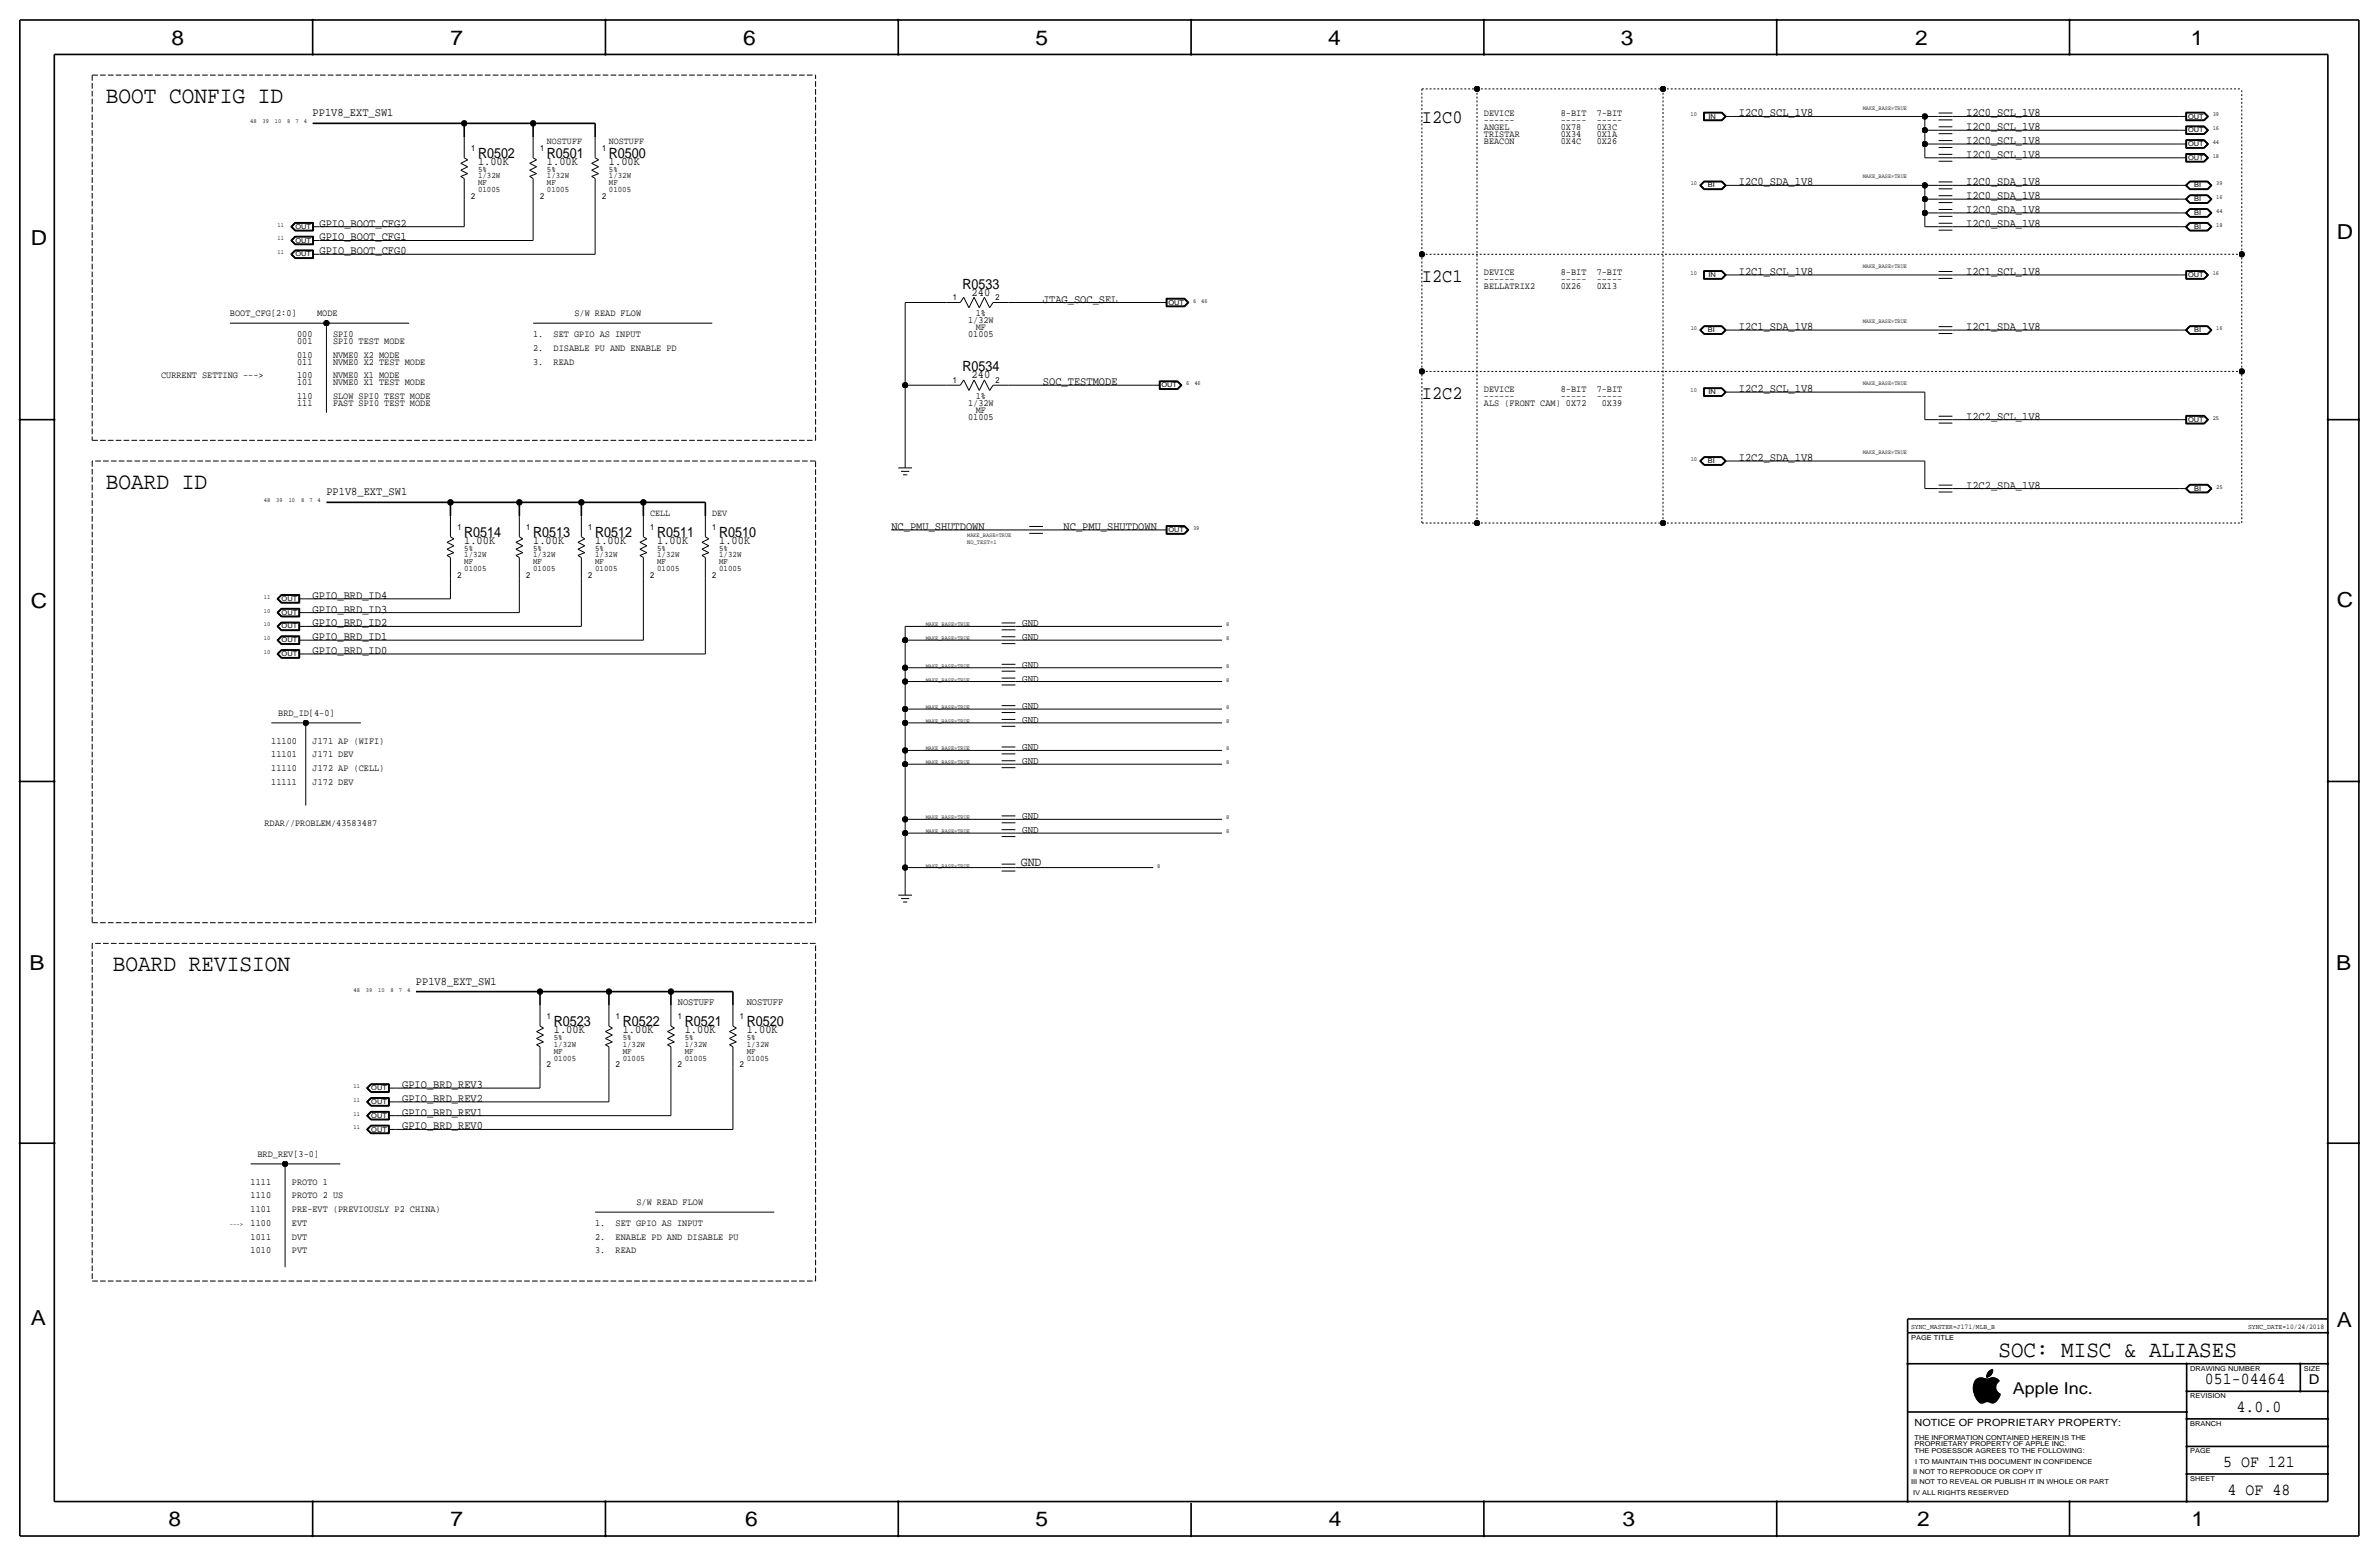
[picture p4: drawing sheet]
<svg xmlns="http://www.w3.org/2000/svg" width="877mm" height="574mm" viewBox="0 0 877 574" stroke-linecap="round" stroke-linejoin="round" font-family="sans-serif">
<defs><g id="words">
<g font-size="8.7">
<text x="39.1" y="37.8">BOOT CONFIG ID</text>
<text x="39.1" y="180.1">BOARD ID</text>
<text x="41.6" y="357.9">BOARD REVISION</text>
</g>
<text font-size="8.6" x="736.8" y="500.1">SOC: MISC &amp; ALIASES</text>
<g font-size="7.6">
<text x="63.2" y="16.5">8</text>
<text x="166.1" y="16.5">7</text>
<text x="274" y="16.5">6</text>
<text x="381.7" y="16.5">5</text>
<text x="489.7" y="16.5">4</text>
<text x="597.6" y="16.5">3</text>
<text x="706.1" y="16.5">2</text>
<text x="807.7" y="16.5">1</text>
<text x="861.5" y="88.1">D</text>
<text x="11.4" y="90.4">D</text>
<text x="11.4" y="224.3">C</text>
<text x="861.5" y="223.8">C</text>
<text x="10.9" y="357.6">B</text>
<text x="861.3" y="357.4">B</text>
<text x="11.4" y="488.4">A</text>
<text x="861.5" y="489.2">A</text>
<text x="62.2" y="562.6">8</text>
<text x="166.1" y="562.6">7</text>
<text x="274.8" y="562.6">6</text>
<text x="381.7" y="562.6">5</text>
<text x="489.9" y="562.6">4</text>
<text x="598.1" y="562.6">3</text>
<text x="706.8" y="562.6">2</text>
<text x="807.9" y="562.6">1</text>
</g>
<g font-size="7">
<text x="524.2" y="45.5">I2C0</text>
<text x="524.2" y="103.9">I2C1</text>
<text x="524.2" y="147.1">I2C2</text>
</g>
<g font-size="6.2">
<text x="812.9" y="510.3">051-04464</text>
<text x="824.6" y="520.4">4.0.0</text>
<text x="819.6" y="540.8">5 OF 121</text>
<text x="821.3" y="550.9">4 OF 48</text>
</g>
<text font-size="6" x="742.1" y="513.9">Apple Inc.</text>
<g font-size="5.2">
<text x="176.2" y="58.2">R0502</text>
<text x="201.6" y="58.2">R0501</text>
<text x="224.5" y="58.2">R0500</text>
<text x="354.8" y="106.4">R0533</text>
<text x="354.8" y="136.9">R0534</text>
<text x="171.1" y="197.9">R0514</text>
<text x="196.5" y="197.9">R0513</text>
<text x="219.4" y="197.9">R0512</text>
<text x="242.3" y="197.9">R0511</text>
<text x="265.1" y="197.9">R0510</text>
<text x="204.2" y="378.2">R0523</text>
<text x="229.6" y="378.2">R0522</text>
<text x="252.4" y="378.2">R0521</text>
<text x="275.3" y="378.2">R0520</text>
</g>
<text font-size="5" x="851.2" y="510.3">D</text>
<text font-size="4.7" x="376.4" y="319.3">GND</text>
<g font-size="4.3">
<text x="115.3" y="42.9">PP1V8_EXT_SW1</text>
<text x="641" y="42.9">I2C0_SCL_1V8</text>
<text x="724.9" y="42.9">I2C0_SCL_1V8</text>
<text x="724.9" y="48">I2C0_SCL_1V8</text>
<text x="724.9" y="53.1">I2C0_SCL_1V8</text>
<text x="724.9" y="58.2">I2C0_SCL_1V8</text>
<text x="176.2" y="60.7">1.00K</text>
<text x="201.6" y="60.7">1.00K</text>
<text x="224.5" y="60.7">1.00K</text>
<text x="641" y="68.3">I2C0_SDA_1V8</text>
<text x="724.9" y="68.3">I2C0_SDA_1V8</text>
<text x="724.9" y="73.4">I2C0_SDA_1V8</text>
<text x="117.8" y="83.6">GPIO_BOOT_CFG2</text>
<text x="724.9" y="78.5">I2C0_SDA_1V8</text>
<text x="724.9" y="83.6">I2C0_SDA_1V8</text>
<text x="117.8" y="88.6">GPIO_BOOT_CFG1</text>
<text x="117.8" y="93.7">GPIO_BOOT_CFG0</text>
<text x="641" y="101.3">I2C1_SCL_1V8</text>
<text x="724.9" y="101.3">I2C1_SCL_1V8</text>
<text x="358.2" y="109">240</text>
<text x="384.5" y="111.5">JTAG_SOC_SEL</text>
<text x="641" y="121.7">I2C1_SDA_1V8</text>
<text x="724.9" y="121.7">I2C1_SDA_1V8</text>
<text x="358.2" y="139.4">240</text>
<text x="384.5" y="142">SOC_TESTMODE</text>
<text x="641" y="144.5">I2C2_SCL_1V8</text>
<text x="724.9" y="154.7">I2C2_SCL_1V8</text>
<text x="641" y="169.9">I2C2_SDA_1V8</text>
<text x="120.3" y="182.6">PP1V8_EXT_SW1</text>
<text x="724.9" y="180.1">I2C2_SDA_1V8</text>
<text x="328.6" y="195.3">NC_PMU_SHUTDOWN</text>
<text x="392.1" y="195.3">NC_PMU_SHUTDOWN</text>
<text x="171.1" y="200.4">1.00K</text>
<text x="196.5" y="200.4">1.00K</text>
<text x="219.4" y="200.4">1.00K</text>
<text x="242.3" y="200.4">1.00K</text>
<text x="265.1" y="200.4">1.00K</text>
<text x="115.3" y="220.7">GPIO_BRD_ID4</text>
<text x="115.3" y="225.8">GPIO_BRD_ID3</text>
<text x="115.3" y="230.9">GPIO_BRD_ID2</text>
<text x="115.3" y="236">GPIO_BRD_ID1</text>
<text x="115.3" y="241">GPIO_BRD_ID0</text>
<text x="153.4" y="363">PP1V8_EXT_SW1</text>
<text x="204.2" y="380.7">1.00K</text>
<text x="229.6" y="380.7">1.00K</text>
<text x="252.4" y="380.7">1.00K</text>
<text x="275.3" y="380.7">1.00K</text>
<text x="148.3" y="401.1">GPIO_BRD_REV3</text>
<text x="148.3" y="406.1">GPIO_BRD_REV2</text>
<text x="148.3" y="411.2">GPIO_BRD_REV1</text>
<text x="148.3" y="416.3">GPIO_BRD_REV0</text>
</g>
<g font-size="3.8">
<text x="376.9" y="230.9">GND</text>
<text x="376.9" y="236">GND</text>
<text x="376.9" y="246.1">GND</text>
<text x="376.9" y="251.2">GND</text>
<text x="376.9" y="261.4">GND</text>
<text x="376.9" y="266.4">GND</text>
<text x="376.9" y="276.6">GND</text>
<text x="376.9" y="281.7">GND</text>
<text x="376.9" y="302">GND</text>
<text x="376.9" y="307.1">GND</text>
</g>
<text font-size="3.7" x="705.8" y="525.5">NOTICE OF PROPRIETARY PROPERTY:</text>
<g font-size="3.6">
<text x="249.9" y="370.6">NOSTUFF</text>
<text x="275.3" y="370.6">NOSTUFF</text>
</g>
<g font-size="3.5">
<text x="547.1" y="45.5">------</text>
<text x="547.1" y="42.9">DEVICE</text>
<text x="575.4" y="45.5">-----</text>
<text x="575.4" y="42.9">8-BIT</text>
<text x="588.7" y="45.5">-----</text>
<text x="588.7" y="42.9">7-BIT</text>
<text x="201.6" y="53.1">NOSTUFF</text>
<text x="224.5" y="53.1">NOSTUFF</text>
<text x="547.1" y="50.5">TRISTAR</text>
<text x="547.1" y="53.1">BEACON</text>
<text x="547.1" y="48">ANGEL</text>
<text x="575.4" y="50.5">0X34</text>
<text x="575.4" y="53.1">0X4C</text>
<text x="575.4" y="48">0X78</text>
<text x="588.7" y="50.5">0X1A</text>
<text x="588.7" y="53.1">0X26</text>
<text x="588.7" y="48">0X3C</text>
<text x="547.1" y="101.3">DEVICE</text>
<text x="575.4" y="101.3">8-BIT</text>
<text x="588.7" y="101.3">7-BIT</text>
<text x="547.1" y="106.4">BELLATRIX2</text>
<text x="547.1" y="103.9">------</text>
<text x="575.4" y="106.4">0X26</text>
<text x="575.4" y="103.9">-----</text>
<text x="588.7" y="106.4">0X13</text>
<text x="588.7" y="103.9">-----</text>
<text x="84.8" y="116.6">BOOT_CFG[2:0]</text>
<text x="116.9" y="116.6">MODE</text>
<text x="211.8" y="116.6">S/W READ FLOW</text>
<text x="356.9" y="119.1">1/32W</text>
<text x="359.8" y="116.6">1%</text>
<text x="109.5" y="124.2">000</text>
<text x="122.8" y="124.2">SPI0</text>
<text x="196.5" y="124.2">1.</text>
<text x="204.1" y="124.2">SET GPIO AS INPUT</text>
<text x="356.9" y="124.2">01005</text>
<text x="359.8" y="121.7">MF</text>
<text x="109.5" y="126.7">001</text>
<text x="109.5" y="131.8">010</text>
<text x="122.8" y="126.7">SPI0 TEST MODE</text>
<text x="122.8" y="131.8">NVME0 X2 MODE</text>
<text x="196.5" y="129.3">2.</text>
<text x="204.1" y="129.3">DISABLE PU AND ENABLE PD</text>
<text x="109.5" y="134.4">011</text>
<text x="122.8" y="134.4">NVME0 X2 TEST MODE</text>
<text x="196.5" y="134.4">3.</text>
<text x="204.1" y="134.4">READ</text>
<text x="59.4" y="139.4">CURRENT SETTING ---&gt;</text>
<text x="109.5" y="142">101</text>
<text x="109.5" y="139.4">100</text>
<text x="122.8" y="142">NVME0 X1 TEST MODE</text>
<text x="122.8" y="139.4">NVME0 X1 MODE</text>
<text x="109.5" y="147.1">110</text>
<text x="109.5" y="149.6">111</text>
<text x="122.8" y="147.1">SLOW SPI0 TEST MODE</text>
<text x="122.8" y="149.6">FAST SPI0 TEST MODE</text>
<text x="356.9" y="149.6">1/32W</text>
<text x="359.8" y="147.1">1%</text>
<text x="547.1" y="149.6">ALS (FRONT CAM) 0X72</text>
<text x="547.1" y="147.1">------</text>
<text x="547.1" y="144.5">DEVICE</text>
<text x="575.4" y="147.1">-----</text>
<text x="575.4" y="144.5">8-BIT</text>
<text x="588.7" y="147.1">-----</text>
<text x="588.7" y="144.5">7-BIT</text>
<text x="590.6" y="149.6">0X39</text>
<text x="356.9" y="154.7">01005</text>
<text x="359.8" y="152.1">MF</text>
<text x="239.7" y="190.2">CELL</text>
<text x="262.6" y="190.2">DEV</text>
<text x="102.6" y="263.9">BRD_ID[4-0]</text>
<text x="100" y="274.1">11100</text>
<text x="115.3" y="274.1">J171 AP (WIFI)</text>
<text x="100" y="279.1">11101</text>
<text x="115.3" y="279.1">J171 DEV</text>
<text x="100" y="284.2">11110</text>
<text x="115.3" y="284.2">J172 AP (CELL)</text>
<text x="100" y="289.3">11111</text>
<text x="115.3" y="289.3">J172 DEV</text>
<text x="97.5" y="304.5">RDAR//PROBLEM/43583487</text>
<text x="94.9" y="426.5">BRD_REV[3-0]</text>
<text x="92.4" y="436.6">1111</text>
<text x="107.6" y="436.6">PROTO 1</text>
<text x="92.4" y="441.7">1110</text>
<text x="107.6" y="441.7">PROTO 2 US</text>
<text x="92.4" y="446.8">1101</text>
<text x="107.6" y="446.8">PRE-EVT (PREVIOUSLY P2 CHINA)</text>
<text x="234.6" y="444.2">S/W READ FLOW</text>
<text x="92.4" y="451.9">1100</text>
<text x="107.6" y="451.9">EVT</text>
<text x="219.4" y="451.9">1.</text>
<text x="227" y="451.9">SET GPIO AS INPUT</text>
<text x="92.4" y="456.9">1011</text>
<text x="107.6" y="456.9">DVT</text>
<text x="219.4" y="456.9">2.</text>
<text x="227" y="456.9">ENABLE PD AND DISABLE PU</text>
<text x="92.4" y="462">1010</text>
<text x="107.6" y="462">PVT</text>
<text x="219.4" y="462">3.</text>
<text x="227" y="462">READ</text>
</g>
<g font-size="3.1">
<text x="173.7" y="55.6">1</text>
<text x="199.1" y="55.6">1</text>
<text x="221.9" y="55.6">1</text>
<text x="176.2" y="63.2">5%</text>
<text x="176.2" y="65.8">1/32W</text>
<text x="201.6" y="63.2">5%</text>
<text x="201.6" y="65.8">1/32W</text>
<text x="224.5" y="63.2">5%</text>
<text x="224.5" y="65.8">1/32W</text>
<text x="176.2" y="70.9">01005</text>
<text x="176.2" y="68.3">MF</text>
<text x="201.6" y="68.3">MF</text>
<text x="201.6" y="70.9">01005</text>
<text x="224.5" y="70.9">01005</text>
<text x="224.5" y="68.3">MF</text>
<text x="173.7" y="73.4">2</text>
<text x="199.1" y="73.4">2</text>
<text x="221.9" y="73.4">2</text>
<text x="351.2" y="110.7">1</text>
<text x="367" y="110.7">2</text>
<text x="351.2" y="141.2">1</text>
<text x="367" y="141.2">2</text>
<text x="168.6" y="195.3">1</text>
<text x="194" y="195.3">1</text>
<text x="216.9" y="195.3">1</text>
<text x="239.7" y="195.3">1</text>
<text x="262.6" y="195.3">1</text>
<text x="171.1" y="202.9">5%</text>
<text x="196.5" y="202.9">5%</text>
<text x="219.4" y="202.9">5%</text>
<text x="242.3" y="202.9">5%</text>
<text x="265.1" y="202.9">5%</text>
<text x="171.1" y="205.5">1/32W</text>
<text x="171.1" y="208">MF</text>
<text x="196.5" y="205.5">1/32W</text>
<text x="196.5" y="208">MF</text>
<text x="219.4" y="205.5">1/32W</text>
<text x="219.4" y="208">MF</text>
<text x="242.3" y="208">MF</text>
<text x="242.3" y="205.5">1/32W</text>
<text x="265.1" y="205.5">1/32W</text>
<text x="265.1" y="208">MF</text>
<text x="168.6" y="213.1">2</text>
<text x="171.1" y="210.6">01005</text>
<text x="194" y="213.1">2</text>
<text x="196.5" y="210.6">01005</text>
<text x="216.9" y="213.1">2</text>
<text x="219.4" y="210.6">01005</text>
<text x="239.7" y="213.1">2</text>
<text x="242.3" y="210.6">01005</text>
<text x="262.6" y="213.1">2</text>
<text x="265.1" y="210.6">01005</text>
<text x="201.6" y="375.7">1</text>
<text x="227" y="375.7">1</text>
<text x="249.9" y="375.7">1</text>
<text x="272.7" y="375.7">1</text>
<text x="204.2" y="383.3">5%</text>
<text x="229.6" y="383.3">5%</text>
<text x="252.4" y="383.3">5%</text>
<text x="275.3" y="383.3">5%</text>
<text x="204.2" y="385.8">1/32W</text>
<text x="204.2" y="388.4">MF</text>
<text x="229.6" y="385.8">1/32W</text>
<text x="229.6" y="388.4">MF</text>
<text x="252.4" y="385.8">1/32W</text>
<text x="252.4" y="388.4">MF</text>
<text x="275.3" y="385.8">1/32W</text>
<text x="275.3" y="388.4">MF</text>
<text x="201.6" y="393.4">2</text>
<text x="204.2" y="390.9">01005</text>
<text x="227" y="393.4">2</text>
<text x="229.6" y="390.9">01005</text>
<text x="249.9" y="393.4">2</text>
<text x="252.4" y="390.9">01005</text>
<text x="272.7" y="393.4">2</text>
<text x="275.3" y="390.9">01005</text>
</g>
<g font-size="2.6">
<text x="704.5" y="490">SYNC_MASTER=J171/MLB_B</text>
<text x="828.8" y="490">SYNC_DATE=10/24/2018</text>
</g>
<g font-size="2.5">
<text x="629.9" y="43.7">IN</text>
<text x="806.7" y="43.7">OUT</text>
<text x="806.7" y="53.8">OUT</text>
<text x="806.7" y="48.8">OUT</text>
<text x="806.7" y="58.9">OUT</text>
<text x="629.6" y="69.1">BI</text>
<text x="808.9" y="69.1">BI</text>
<text x="808.9" y="74.2">BI</text>
<text x="808.9" y="79.2">BI</text>
<text x="108.9" y="89.4">OUT</text>
<text x="108.9" y="84.3">OUT</text>
<text x="808.9" y="84.3">BI</text>
<text x="108.9" y="94.5">OUT</text>
<text x="629.9" y="102.1">IN</text>
<text x="806.7" y="102.1">OUT</text>
<text x="430.7" y="112.3">OUT</text>
<text x="629.6" y="122.4">BI</text>
<text x="808.9" y="122.4">BI</text>
<text x="428.2" y="142.7">OUT</text>
<text x="629.9" y="145.3">IN</text>
<text x="806.7" y="155.4">OUT</text>
<text x="629.6" y="170.7">BI</text>
<text x="808.9" y="180.8">BI</text>
<text x="430.7" y="196.1">OUT</text>
<text x="103.8" y="221.5">OUT</text>
<text x="103.8" y="226.6">OUT</text>
<text x="103.8" y="231.6">OUT</text>
<text x="103.8" y="236.7">OUT</text>
<text x="103.8" y="241.8">OUT</text>
<text x="136.9" y="401.8">OUT</text>
<text x="136.9" y="406.9">OUT</text>
<text x="136.9" y="412">OUT</text>
<text x="136.9" y="417.1">OUT</text>
<text x="704.5" y="493.8">PAGE TITLE</text>
<text x="807.4" y="505.2">DRAWING NUMBER</text>
<text x="849.3" y="505.2">SIZE</text>
<text x="807.4" y="515.4">REVISION</text>
<text x="807.4" y="525.5">BRANCH</text>
<text x="705.8" y="533.1">PROPRIETARY PROPERTY OF APPLE INC.</text>
<text x="705.8" y="530.6">THE INFORMATION CONTAINED HEREIN IS THE</text>
<text x="705.8" y="535.7">THE POSESSOR AGREES TO THE FOLLOWING:</text>
<text x="706.1" y="539.5">I TO MAINTAIN THIS DOCUMENT IN CONFIDENCE</text>
<text x="807.4" y="535.7">PAGE</text>
<text x="705.3" y="543.3">II NOT TO REPRODUCE OR COPY IT</text>
<text x="807.4" y="545.8">SHEET</text>
<text x="704.5" y="547.1">III NOT TO REVEAL OR PUBLISH IT IN WHOLE OR PART</text>
<text x="705.3" y="550.9">IV ALL RIGHTS RESERVED</text>
</g>
<g font-size="2.3">
<text x="92.2" y="45.5">48</text>
<text x="96.8" y="45.5">39</text>
<text x="101.3" y="45.5">10</text>
<text x="105.9" y="45.5">8</text>
<text x="109" y="45.5">7</text>
<text x="112" y="45.5">4</text>
<text x="623.2" y="42.9">10</text>
<text x="815.7" y="42.9">39</text>
<text x="815.7" y="48">16</text>
<text x="815.7" y="53.1">44</text>
<text x="815.7" y="58.2">18</text>
<text x="623.3" y="68.3">10</text>
<text x="817" y="68.3">39</text>
<text x="817" y="73.4">16</text>
<text x="102.4" y="83.6">11</text>
<text x="817" y="78.5">44</text>
<text x="817" y="83.6">18</text>
<text x="102.4" y="88.6">11</text>
<text x="102.4" y="93.7">11</text>
<text x="623.2" y="101.3">10</text>
<text x="815.7" y="101.3">16</text>
<text x="439.8" y="111.5">6</text>
<text x="442.9" y="111.5">46</text>
<text x="623.3" y="121.7">10</text>
<text x="817" y="121.7">16</text>
<text x="437.3" y="142">6</text>
<text x="440.3" y="142">46</text>
<text x="623.2" y="144.5">10</text>
<text x="815.7" y="154.7">25</text>
<text x="623.3" y="169.9">10</text>
<text x="97.3" y="185.2">48</text>
<text x="101.9" y="185.2">39</text>
<text x="106.4" y="185.2">10</text>
<text x="111" y="185.2">8</text>
<text x="114" y="185.2">7</text>
<text x="117.1" y="185.2">4</text>
<text x="817" y="180.1">25</text>
<text x="439.8" y="195.3">39</text>
<text x="356.6" y="200.4">NO_TEST=1</text>
<text x="97.3" y="220.7">11</text>
<text x="97.3" y="225.8">10</text>
<text x="97.3" y="230.9">10</text>
<text x="452.1" y="230.9">8</text>
<text x="97.3" y="236">10</text>
<text x="452.1" y="236">8</text>
<text x="97.3" y="241">10</text>
<text x="452.1" y="246.1">8</text>
<text x="452.1" y="251.2">8</text>
<text x="452.1" y="261.4">8</text>
<text x="452.1" y="266.4">8</text>
<text x="452.1" y="276.6">8</text>
<text x="452.1" y="281.7">8</text>
<text x="452.1" y="302">8</text>
<text x="452.1" y="307.1">8</text>
<text x="426.7" y="319.8">8</text>
<text x="130.3" y="365.5">48</text>
<text x="134.9" y="365.5">39</text>
<text x="139.4" y="365.5">10</text>
<text x="144" y="365.5">8</text>
<text x="147.1" y="365.5">7</text>
<text x="150.1" y="365.5">4</text>
<text x="130.3" y="401.1">11</text>
<text x="130.3" y="406.1">11</text>
<text x="130.3" y="411.2">11</text>
<text x="130.3" y="416.3">11</text>
<text x="84.8" y="451.9">---&gt;</text>
</g>
<g font-size="2.2">
<text x="686.8" y="40.4">MAKE_BASE=TRUE</text>
<text x="686.8" y="65.8">MAKE_BASE=TRUE</text>
<text x="686.8" y="98.8">MAKE_BASE=TRUE</text>
<text x="686.8" y="119.1">MAKE_BASE=TRUE</text>
<text x="686.8" y="142">MAKE_BASE=TRUE</text>
<text x="686.8" y="167.4">MAKE_BASE=TRUE</text>
<text x="356.6" y="197.9">MAKE_BASE=TRUE</text>
<text x="341.3" y="230.9">MAKE_BASE=TRUE</text>
<text x="341.3" y="236">MAKE_BASE=TRUE</text>
<text x="341.3" y="246.1">MAKE_BASE=TRUE</text>
<text x="341.3" y="251.2">MAKE_BASE=TRUE</text>
<text x="341.3" y="261.4">MAKE_BASE=TRUE</text>
<text x="341.3" y="266.4">MAKE_BASE=TRUE</text>
<text x="341.3" y="276.6">MAKE_BASE=TRUE</text>
<text x="341.3" y="281.7">MAKE_BASE=TRUE</text>
<text x="341.3" y="302">MAKE_BASE=TRUE</text>
<text x="341.3" y="307.1">MAKE_BASE=TRUE</text>
<text x="341.3" y="319.8">MAKE_BASE=TRUE</text>
</g>
</g></defs>
<g fill="none" stroke="#000" stroke-width=".6">
<path d="M7.3 7.4v558.8zM7.3 7.4h862.3zM115.3 7.4v12.7zM223.2 7.4v12.7zM331.2 7.4v12.7zM439.1 7.4v12.7zM547.1 7.4v12.7zM655 7.4v12.7zM763 7.4v12.7zM869.6 7.4v558.8zM20 20.1v533.4zM20 20.1h838.2z"/>
<path d="M858.2 20.1v533.4zM115.3 45.5h55.8zM171.1 45.5h25.4zM171.1 45.5v5zM196.5 45.5h22.9zM196.5 45.5v5zM219.4 45.5v5zM7.3 154.7h12.7zM858.2 154.7h11.4zM120.3 185.2h45.8zM166.1 185.2h25.4zM166.1 185.2v5z"/>
<path d="M191.5 185.2h22.8zM191.5 185.2v5zM214.3 185.2h22.9zM214.3 185.2v5zM237.2 185.2h22.8zM237.2 185.2v5zM260 185.2v5zM7.3 288h12.7zM858.2 288h11.4zM153.4 365.5h45.7zM199.1 365.5h25.4zM199.1 365.5v5.1z"/>
<path d="M224.5 365.5h22.8zM224.5 365.5v5.1zM247.3 365.5h22.9zM247.3 365.5v5.1zM270.2 365.5v5.1zM7.3 421.4h12.7zM858.2 421.4h11.4zM703.3 486.2v5zM703.3 486.2h154.9zM703.3 491.2h154.9zM703.3 491.2v62.3zM703.3 502.7h154.9z"/>
<path d="M806.1 502.7v50.8zM806.1 512.8h52.1zM848.1 502.7v10.1zM703.3 520.4h102.8zM806.1 533.1h52.1zM806.1 523h52.1zM20 553.5h838.2zM115.3 553.5v12.7zM223.2 553.5v12.7zM331.2 553.5v12.7zM439.1 554v12.2zM547.1 553.5v12.7z"/>
<path d="M655 553.5v12.7zM763 553.5v12.7zM806.1 543.3h52.1zM7.3 566.2h862.3z"/>
</g>
<g fill="none" stroke="#000" stroke-width=".37">
<path d="M171.1 50.5v7.7zM171.1 58.2l1.3 .7zM196.5 50.5v7.7zM196.5 58.2l1.3 .7zM219.4 50.5v7.7zM219.4 58.2l1.3 .7zM628 41.4v3.1zM628 44.5h6.8zM628 41.4h6.8zM628.1 41.5h6.7zM628.1 41.5v2.9zM628.1 44.4h6.7z"/>
<path d="M628.2 41.6h6.5zM628.2 41.6v2.7zM628.2 44.3h6.5zM628.3 41.7h6.4zM628.3 41.7v2.5zM628.3 44.2h6.4zM634.7 41.7l1.3 1.2zM634.7 44.2l1.3-1.3zM634.7 41.6l1.4 1.3zM634.7 44.3l1.4-1.4zM634.8 41.5l1.5 1.4zM634.8 44.4l1.5-1.5z"/>
<path d="M634.8 41.4l1.6 1.5zM636 42.9h2.5zM636.4 42.9l-1.6 1.6zM638.5 42.9h71.1zM709.6 58.2h5.1zM709.6 53.1v5.1zM709.6 53.1h5.1zM709.6 48v5.1zM709.6 42.9v5.1zM709.6 48h5.1zM709.6 42.9h5.1zM714.7 59.4h5.1z"/>
<path d="M714.7 58.2h5.1zM714.7 56.9h5.1zM714.7 54.4h5.1zM714.7 53.1h5.1zM714.7 51.8h5.1zM714.7 49.3h5.1zM714.7 48h5.1zM714.7 46.7h5.1zM714.7 44.2h5.1zM714.7 42.9h5.1zM714.7 41.7h5.1zM719.8 42.9h83.8z"/>
<path d="M719.8 53.1h83.8zM719.8 58.2h83.8zM719.8 48h83.8zM803.6 58.2h2.5zM803.6 53.1h2.5zM803.6 48h2.5zM803.6 42.9h2.5zM805.8 56.6h6.8zM805.8 59.7h6.8zM805.8 56.6v3.1zM805.8 51.5h6.8zM805.8 54.7h6.8z"/>
<path d="M805.8 51.5v3.2zM805.8 46.4h6.8zM805.8 49.6h6.8zM805.8 46.4v3.2zM805.8 41.4h6.8zM805.8 44.5h6.8zM805.8 41.4v3.1zM805.9 56.7h6.7zM805.9 56.7v2.9zM805.9 59.6h6.7zM805.9 51.6h6.7zM805.9 51.6v3z"/>
<path d="M805.9 54.6h6.7zM805.9 46.5h6.7zM805.9 46.5v3zM805.9 49.5h6.7zM805.9 41.5h6.7zM805.9 41.5v2.9zM805.9 44.4h6.7zM806 56.8h6.5zM806 56.8v2.7zM806 59.5h6.5zM806 51.7h6.5zM806 51.7v2.8z"/>
<path d="M806 54.5h6.5zM806 46.6h6.5zM806 46.6v2.8zM806 49.4h6.5zM806 41.6h6.5zM806 41.6v2.7zM806 44.3h6.5zM806.1 56.9h6.4zM806.1 56.9v2.5zM806.1 59.4h6.4zM806.1 51.8h6.4zM806.1 51.8v2.6z"/>
<path d="M806.1 54.4h6.4zM806.1 46.7h6.4zM806.1 46.7v2.6zM806.1 49.3h6.4zM806.1 41.7h6.4zM806.1 41.7v2.5zM806.1 44.2h6.4zM812.5 56.9l1.3 1.3zM812.5 59.4l1.3-1.2zM812.5 51.8l1.3 1.3zM812.5 54.4l1.3-1.3zM812.5 46.7l1.3 1.3z"/>
<path d="M812.5 49.3l1.3-1.3zM812.5 41.7l1.3 1.2zM812.5 44.2l1.3-1.3zM812.5 56.8l1.4 1.4zM812.5 51.7l1.4 1.4zM812.5 46.6l1.4 1.4zM812.5 49.4l1.4-1.4zM812.5 41.6l1.4 1.3zM812.5 44.3l1.4-1.4zM812.6 56.7l1.5 1.5zM812.6 59.6l1.5-1.4zM812.6 51.6l1.5 1.5z"/>
<path d="M812.6 54.6l1.5-1.5zM812.6 46.5l1.5 1.5zM812.6 49.5l1.5-1.5zM812.6 41.5l1.5 1.4zM812.6 44.4l1.5-1.5zM812.6 56.6l1.6 1.6zM812.6 59.7l1.6-1.5zM812.6 51.5l1.6 1.6zM812.6 54.7l1.6-1.6zM812.6 46.4l1.6 1.6zM812.6 49.6l1.6-1.6zM812.6 41.4l1.6 1.5z"/>
<path d="M812.6 44.5l1.6-1.6zM813.9 58.2l-1.4 1.3zM813.9 53.1l-1.4 1.4zM169.9 65l1.2 .8zM169.9 65l2.5-1zM169.9 62.7l2.5 1.3zM169.9 62.7l2.5-1.2zM169.9 60.2l2.5 1.3zM169.9 60.2l2.5-1.3zM171.1 73.4v10.2zM171.1 65.8v7.6zM195.3 65l1.2 .8z"/>
<path d="M195.3 65l2.5-1zM195.3 62.7l2.5 1.3zM195.3 62.7l2.5-1.2zM195.3 60.2l2.5 1.3zM195.3 60.2l2.5-1.3zM196.5 73.4v15.2zM196.5 65.8v7.6zM218.1 65l1.3 .8zM218.1 65l2.6-1zM218.1 62.7l2.6 1.3zM218.1 62.7l2.6-1.2zM218.1 60.2l2.6 1.3z"/>
<path d="M218.1 60.2l2.6-1.3zM219.4 73.4v20.3zM219.4 65.8v7.6zM626.6 68.3l1.6-1.5zM626.6 68.3l1.6 1.6zM626.8 68.3l1.4-1.4zM626.8 68.3l1.4 1.5zM626.9 68.3l1.4 1.4zM627.1 68.3l1.2-1.2zM627.1 68.3l1.2 1.3zM628.2 69.9h6.6zM628.2 66.8h6.6z"/>
<path d="M628.2 69.8h6.6zM628.2 66.9h6.6zM628.3 67l-1.4 1.3zM628.3 69.7h6.4zM628.3 67h6.4zM628.3 69.6h6.4zM628.3 67.1h6.4zM634.7 67.1l1.3 1.2zM634.7 69.7l1.4-1.4zM634.7 67l1.4 1.3zM634.8 69.8l1.5-1.5zM634.8 66.9l1.5 1.4z"/>
<path d="M634.8 66.8l1.6 1.5zM636 68.3l-1.3 1.3zM636 68.3h2.5zM636.4 68.3l-1.6 1.6zM638.5 68.3h71.1zM709.6 78.5v5.1zM709.6 78.5h5.1zM709.6 73.4v5.1zM709.6 73.4h5.1zM709.6 68.3v5.1zM709.6 68.3h5.1zM714.7 79.8h5.1z"/>
<path d="M714.7 78.5h5.1zM714.7 77.2h5.1zM714.7 69.6h5.1zM714.7 68.3h5.1zM714.7 67.1h5.1zM714.7 74.7h5.1zM714.7 73.4h5.1zM714.7 72.1h5.1zM719.8 68.3h83.8zM719.8 78.5h83.8zM719.8 73.4h83.8zM803.6 78.5h2.5z"/>
<path d="M803.6 73.4h2.5zM803.6 68.3h2.5zM805.7 78.5l1.6 1.6zM805.7 73.4l1.6 1.6zM805.7 68.3l1.6 1.6zM805.8 78.5l1.5-1.5zM805.8 78.5l1.5 1.5zM805.8 73.4l1.5-1.5zM805.8 73.4l1.5 1.5zM805.8 68.3l1.5-1.4zM805.8 68.3l1.5 1.5zM806 78.5l1.4-1.4z"/>
<path d="M806 78.5l1.4 1.4zM806 73.4l1.4 1.4zM806 68.3l1.4 1.4zM806.1 78.5l1.3-1.3zM806.1 78.5l1.3 1.3zM806.1 73.4l1.3-1.3zM806.1 73.4l1.3 1.3zM806.1 68.3l1.3-1.2zM806.1 68.3l1.3 1.3zM807.3 76.9l-1.6 1.6zM807.3 76.9h6.6zM807.3 71.8l-1.6 1.6z"/>
<path d="M807.3 75h6.6zM807.3 71.8h6.6zM807.3 66.8l-1.6 1.5zM807.3 69.9h6.6zM807.3 66.8h6.6zM807.3 80h6.6zM807.3 77h6.6zM807.3 74.9h6.6zM807.3 71.9h6.6zM807.3 69.8h6.6zM807.3 66.9h6.6zM807.4 79.9h6.4z"/>
<path d="M807.4 77.1h6.4zM807.4 72l-1.4 1.4zM807.4 74.8h6.4zM807.4 72h6.4zM807.4 67l-1.4 1.3zM807.4 69.7h6.4zM807.4 67h6.4zM807.4 79.8h6.4zM807.4 77.2h6.4zM807.4 74.7h6.4zM807.4 72.1h6.4zM807.4 69.6h6.4z"/>
<path d="M807.4 67.1h6.4zM813.8 77.2l1.2 1.3zM813.8 72.1l1.2 1.3zM813.8 67.1l1.2 1.2zM813.8 79.9l1.4-1.4zM813.8 77.1l1.4 1.4zM813.8 74.8l1.4-1.4zM813.8 72l1.4 1.4zM813.8 69.7l1.4-1.4zM813.8 67l1.4 1.3zM813.9 80l1.4-1.5zM813.9 77l1.4 1.5z"/>
<path d="M813.9 74.9l1.4-1.5zM813.9 71.9l1.4 1.5zM813.9 69.8l1.4-1.5zM813.9 66.9l1.4 1.4zM813.9 76.9l1.6 1.6zM813.9 75l1.6-1.6zM813.9 71.8l1.6 1.6zM813.9 69.9l1.6-1.6zM813.9 66.8l1.6 1.5zM815 78.5l-1.2 1.3zM815 73.4l-1.2 1.3zM815 68.3l-1.2 1.3z"/>
<path d="M107.2 93.7l1.6 1.6zM107.2 88.6l1.6 1.6zM107.2 83.6l1.6 1.5zM107.3 93.7l1.5 1.5zM107.3 88.6l1.5 1.5zM107.3 83.6l1.5 1.4zM107.5 93.7l1.4 1.4zM107.5 88.6l1.4 1.4zM107.5 83.6l1.4-1.4zM107.5 83.6l1.4 1.3zM107.6 93.7l1.3-1.2zM107.6 93.7l1.3 1.3z"/>
<path d="M107.6 88.6l1.3-1.2zM107.6 88.6l1.3 1.3zM107.6 83.6l1.3-1.3zM107.6 83.6l1.3 1.2zM108.8 92.2l-1.6 1.5zM108.8 92.2h6.8zM108.8 95.3h6.8zM108.8 87.1l-1.6 1.5zM108.8 87.1h6.8zM108.8 90.2h6.8zM108.8 82l-1.6 1.6zM108.8 82h6.8z"/>
<path d="M108.8 85.1h6.8zM108.8 92.3l-1.5 1.4zM108.8 92.3h6.7zM108.8 95.2h6.7zM108.8 87.2l-1.5 1.4zM108.8 87.2h6.7zM108.8 90.1h6.7zM108.8 82.1l-1.5 1.5zM108.8 82.1h6.7zM108.8 85h6.7zM108.9 92.4l-1.4 1.3zM108.9 92.4h6.5z"/>
<path d="M108.9 95.1h6.5zM108.9 87.3l-1.4 1.3zM108.9 87.3h6.5zM108.9 90h6.5zM108.9 82.2h6.5zM108.9 84.9h6.5zM108.9 92.5h6.4zM108.9 95h6.4zM108.9 87.4h6.4zM108.9 89.9h6.4zM108.9 82.3h6.4zM108.9 84.8h6.4z"/>
<path d="M115.3 93.7h2.5zM115.3 92.5v2.5zM115.3 88.6h2.5zM115.3 87.4v2.5zM115.3 83.6h2.5zM115.3 82.3v2.5zM115.4 92.4v2.7zM115.4 87.3v2.7zM115.4 82.2v2.7zM115.5 92.3v2.9zM115.5 87.2v2.9zM115.5 82.1v2.9z"/>
<path d="M115.6 92.2v3.1zM115.6 87.1v3.1zM115.6 82v3.1zM117.8 93.7h101.6zM117.8 88.6h78.7zM117.8 83.6h53.3zM628 99.8v3.1zM628 99.8h6.8zM628.1 99.9h6.7zM628.1 99.9v2.9zM628.2 100h6.5zM628.2 100v2.7z"/>
<path d="M634.7 100l1.4 1.3zM634.8 99.9l1.5 1.4zM634.8 99.8l1.6 1.5zM709.6 83.6h5.1zM714.7 84.8h5.1zM714.7 83.6h5.1zM714.7 82.3h5.1zM719.8 83.6h83.8zM803.6 83.6h2.5zM805.7 83.6l1.6 1.5zM805.8 99.8h6.8zM805.8 99.8v3.1z"/>
<path d="M805.8 83.6l1.5-1.5zM805.8 83.6l1.5 1.4zM805.9 99.9h6.7zM805.9 99.9v2.9zM806 83.6l1.4 1.3zM806 100h6.5zM806 100v2.7zM806.1 83.6l1.3-1.3zM806.1 83.6l1.3 1.2zM807.3 82l-1.6 1.6zM807.3 85.1h6.6zM807.3 82h6.6z"/>
<path d="M807.3 80.1h6.6zM807.3 85h6.6zM807.3 82.1h6.6zM807.4 82.2l-1.4 1.4zM807.4 84.9h6.4zM807.4 82.2h6.4zM807.4 84.8h6.4zM807.4 82.3h6.4zM812.5 100l1.4 1.3zM812.6 99.9l1.5 1.4zM812.6 99.8l1.6 1.5zM813.8 82.3l1.2 1.3z"/>
<path d="M813.8 84.9l1.4-1.3zM813.8 82.2l1.4 1.4zM813.9 85l1.4-1.4zM813.9 82.1l1.4 1.5zM813.9 85.1l1.6-1.5zM813.9 82l1.6 1.6zM813.9 80.1l1.6-1.6zM815 83.6l-1.2 1.2zM84.8 119.1h35.5zM120.3 119.1h30.5zM120.3 119.1v33zM196.5 119.1h66.1z"/>
<path d="M333.7 111.5h15.2zM333.7 111.5v30.5zM348.9 111.5h5.1zM355.3 109.6l-1.3 1.9zM355.3 109.6l1.9 3.8zM359.1 109.6l-1.9 3.8zM359.1 109.6l1.9 3.8zM362.9 109.6l1.9 3.8zM362.9 109.6l-1.9 3.8zM366.1 111.5h5.7zM366.1 111.5l-1.3 1.9zM371.8 111.5h55.9z"/>
<path d="M427.7 111.5h2.5zM429.9 109.9h6.8zM429.9 113.1h6.8zM429.9 109.9v3.2zM430 110h6.7zM430 110v3zM430 113h6.7zM430.1 110.1h6.5zM430.1 110.1v2.8zM430.1 112.9h6.5zM430.2 110.2h6.4zM430.2 110.2v2.6z"/>
<path d="M430.2 112.8h6.4zM436.6 110.2l1.2 1.3zM436.6 112.8l1.2-1.3zM436.6 110.1l1.4 1.4zM436.6 112.9l1.4-1.4zM436.7 110l1.4 1.5zM436.7 113l1.4-1.5zM436.7 109.9l1.6 1.6zM436.7 113.1l1.6-1.6zM628 102.9h6.8zM628.1 102.8h6.7zM628.2 102.7h6.5z"/>
<path d="M628.3 100.1h6.4zM628.3 100.1v2.5zM628.3 102.6h6.4zM634.7 100.1l1.3 1.2zM634.7 102.6l1.3-1.3zM634.7 102.7l1.4-1.4zM634.8 102.8l1.5-1.5zM636 101.3h2.5zM636.4 101.3l-1.6 1.6zM638.5 101.3h76.2zM714.7 102.6h5.1zM714.7 101.3h5.1z"/>
<path d="M714.7 100.1h5.1zM719.8 101.3h83.8zM803.6 101.3h2.5zM805.8 102.9h6.8zM805.9 102.8h6.7zM806 102.7h6.5zM806.1 100.1h6.4zM806.1 100.1v2.5zM806.1 102.6h6.4zM812.5 100.1l1.3 1.2zM812.5 102.6l1.3-1.3zM812.5 102.7l1.4-1.4z"/>
<path d="M812.6 102.8l1.5-1.5zM812.6 102.9l1.6-1.6zM626.6 121.7l1.6 1.5zM626.8 121.7l1.4-1.5zM626.8 121.7l1.4 1.4zM626.9 121.7l1.4-1.4zM626.9 121.7l1.4 1.3zM627.1 121.7l1.2-1.3zM627.1 121.7l1.2 1.2zM628.2 120.1l-1.6 1.6zM628.2 123.2h6.6zM628.2 120.1h6.6z"/>
<path d="M628.2 123.1h6.6zM628.2 120.2h6.6zM628.3 123h6.4zM628.3 120.3h6.4zM628.3 122.9h6.4zM628.3 120.4h6.4zM634.7 122.9l1.3-1.2zM634.7 120.4l1.3 1.3zM634.7 120.3l1.4 1.4zM634.8 123.1l1.5-1.4zM634.8 120.2l1.5 1.5zM634.8 120.1l1.6 1.6z"/>
<path d="M636 121.7h2.5zM636.1 121.7l-1.4 1.3zM636.4 121.7l-1.6 1.5zM638.5 121.7h76.2zM714.7 122.9h5.1zM714.7 121.7h5.1zM714.7 120.4h5.1zM719.8 121.7h83.8zM803.6 121.7h2.5zM805.7 121.7l1.6 1.5zM805.8 121.7l1.5-1.5zM805.8 121.7l1.5 1.4z"/>
<path d="M806 121.7l1.4-1.4zM806 121.7l1.4 1.3zM806.1 121.7l1.3-1.3zM806.1 121.7l1.3 1.2zM807.3 120.1l-1.6 1.6zM807.3 123.2h6.6zM807.3 120.1h6.6zM807.3 123.1h6.6zM807.3 120.2h6.6zM807.4 123h6.4zM807.4 120.3h6.4zM807.4 122.9h6.4z"/>
<path d="M807.4 120.4h6.4zM813.8 120.4l1.2 1.3zM813.8 123l1.4-1.3zM813.8 120.3l1.4 1.4zM813.9 123.1l1.4-1.4zM813.9 120.2l1.4 1.5zM813.9 123.2l1.6-1.5zM813.9 120.1l1.6 1.6zM815 121.7l-1.2 1.2zM333.7 142v27.9zM333.7 142h15.2zM348.9 142h5.1z"/>
<path d="M355.3 140.1l-1.3 1.9zM355.3 140.1l1.9 3.8zM359.1 140.1l-1.9 3.8zM359.1 140.1l1.9 3.8zM362.9 140.1l1.9 3.8zM362.9 140.1l-1.9 3.8zM366.1 142h5.7zM366.1 142l-1.3 1.9zM371.8 142h53.3zM425.1 142h2.6zM427.4 140.4h6.8zM427.4 143.6h6.8z"/>
<path d="M427.4 140.4v3.2zM427.5 140.5h6.6zM427.5 140.5v3zM427.5 143.5h6.6zM427.6 140.6h6.5zM427.6 140.6v2.8zM427.6 143.4h6.5zM427.7 140.7h6.3zM427.7 140.7v2.6zM427.7 143.3h6.3zM434 140.7l1.3 1.3zM434 143.3l1.3-1.3z"/>
<path d="M434.1 140.6l1.4 1.4zM434.1 143.4l1.4-1.4zM434.1 140.5l1.5 1.5zM434.1 143.5l1.5-1.5zM434.2 140.4l1.6 1.6zM435.8 142l-1.6 1.6zM628 143v3.1zM628 146.1h6.8zM628 143h6.8zM628.1 143.1h6.7zM628.1 143.1v2.9zM628.1 146h6.7z"/>
<path d="M628.2 143.2h6.5zM628.2 143.2v2.7zM628.2 145.9h6.5zM628.3 143.3h6.4zM628.3 143.3v2.5zM628.3 145.8h6.4zM634.7 143.3l1.3 1.2zM634.7 143.2l1.4 1.3zM634.7 145.9l1.4-1.4zM634.8 143.1l1.5 1.4zM634.8 146l1.5-1.5zM634.8 143l1.6 1.5z"/>
<path d="M636 144.5h2.5zM636 144.5l-1.3 1.3zM636.4 144.5l-1.6 1.6zM638.5 144.5h71.1zM709.6 144.5v10.2zM709.6 154.7h5.1zM714.7 156h5.1zM714.7 154.7h5.1zM714.7 153.4h5.1zM719.8 154.7h83.8zM803.6 154.7h2.5zM805.8 153.1h6.8z"/>
<path d="M805.8 156.3h6.8zM805.8 153.1v3.2zM805.9 153.2h6.7zM805.9 153.2v3zM805.9 156.2h6.7zM806 153.3h6.5zM806 153.3v2.8zM806 156.1h6.5zM806.1 153.4h6.4zM806.1 153.4v2.6zM806.1 156h6.4zM812.5 153.4l1.3 1.3z"/>
<path d="M812.5 156l1.3-1.3zM812.5 153.3l1.4 1.4zM812.6 153.2l1.5 1.5zM812.6 156.2l1.5-1.5zM812.6 153.1l1.6 1.6zM812.6 156.3l1.6-1.6zM813.9 154.7l-1.4 1.4zM331.2 172.5h5zM332.2 173.7h3zM332.9 175h1.6zM333.7 169.9v2.6zM626.6 169.9l1.6 1.6z"/>
<path d="M626.8 169.9l1.4-1.4zM626.8 169.9l1.4 1.5zM626.9 169.9l1.4 1.4zM627.1 169.9l1.2 1.3zM628.2 168.4l-1.6 1.5zM628.2 171.5h6.6zM628.2 168.4h6.6zM628.2 171.4h6.6zM628.2 168.5h6.6zM628.3 168.6l-1.4 1.3zM628.3 171.3h6.4zM628.3 168.6h6.4z"/>
<path d="M628.3 168.7l-1.2 1.2zM628.3 171.2h6.4zM628.3 168.7h6.4zM634.7 171.2l1.3-1.3zM634.7 168.7l1.3 1.2zM634.7 171.3l1.4-1.4zM634.7 168.6l1.4 1.3zM634.8 171.4l1.5-1.5zM634.8 168.5l1.5 1.4zM634.8 171.5l1.6-1.6zM634.8 168.4l1.6 1.5zM636 169.9h2.5z"/>
<path d="M638.5 169.9h71.1zM709.6 169.9v10.2zM714.7 178.8h5.1zM807.3 178.5l-1.6 1.6zM807.3 178.5h6.6zM807.3 178.6h6.6zM807.4 178.7h6.4zM807.4 178.8h6.4zM813.8 178.8l1.2 1.3zM813.8 178.7l1.4 1.4zM813.9 178.6l1.4 1.5zM813.9 178.5l1.6 1.6z"/>
<path d="M164.8 199.9l2.5 1.3zM164.8 199.9l2.5-1.3zM166.1 190.2v7.7zM166.1 197.9l1.2 .7zM190.2 199.9l2.5 1.3zM190.2 199.9l2.5-1.3zM191.5 190.2v7.7zM191.5 197.9l1.2 .7zM213.1 199.9l2.5 1.3zM213.1 199.9l2.5-1.3zM214.3 190.2v7.7zM214.3 197.9l1.3 .7z"/>
<path d="M235.9 199.9l2.6 1.3zM235.9 199.9l2.6-1.3zM237.2 190.2v7.7zM237.2 197.9l1.3 .7zM258.8 199.9l2.5 1.3zM258.8 199.9l2.5-1.3zM260 190.2v7.7zM260 197.9l1.3 .7zM328.6 195.3h50.8zM379.4 196.6h5.1zM379.4 195.3h5.1zM379.4 194.1h5.1z"/>
<path d="M384.5 195.3h43.2zM427.7 195.3h2.5zM429.9 193.8h6.8zM429.9 196.9h6.8zM429.9 193.8v3.1zM430 193.9h6.7zM430 193.9v2.9zM430 196.8h6.7zM430.1 194h6.5zM430.1 194v2.7zM430.1 196.7h6.5zM430.2 194.1h6.4z"/>
<path d="M430.2 194.1v2.5zM430.2 196.6h6.4zM436.6 194.1l1.2 1.2zM436.6 196.6l1.2-1.3zM436.6 194l1.4 1.3zM436.6 196.7l1.4-1.4zM436.7 193.9l1.4 1.4zM436.7 196.8l1.4-1.5zM436.7 193.8l1.6 1.5zM436.7 196.9l1.6-1.6zM709.6 180.1h5.1zM714.7 181.4h5.1z"/>
<path d="M714.7 180.1h5.1zM719.8 180.1h83.8zM803.6 180.1h2.5zM805.7 180.1l1.6 1.6zM805.8 180.1l1.5-1.5zM805.8 180.1l1.5 1.5zM806 180.1l1.4-1.4zM806 180.1l1.4 1.4zM806.1 180.1l1.3-1.3zM806.1 180.1l1.3 1.3zM807.3 181.7h6.6zM807.3 181.6h6.6z"/>
<path d="M807.4 181.5h6.4zM807.4 181.4h6.4zM813.8 181.5l1.4-1.4zM813.9 181.6l1.4-1.5zM813.9 181.7l1.6-1.6zM815 180.1l-1.2 1.3zM103.7 219.2l-1.6 1.5zM103.7 219.2h6.8zM103.7 219.3l-1.4 1.4zM103.7 219.3h6.7zM103.8 219.4l-1.4 1.3zM103.8 219.4h6.5z"/>
<path d="M103.8 219.5l-1.2 1.2zM103.8 219.5h6.4zM110.2 219.5v2.5zM110.3 219.4v2.7zM110.4 219.3v2.9zM110.5 219.2v3.1zM164.8 204.7l1.3 .8zM164.8 204.7l2.5-1zM164.8 202.4l2.5 1.3zM164.8 202.4l2.5-1.2zM166.1 213.1v7.6zM166.1 205.5v7.6z"/>
<path d="M190.2 204.7l1.3 .8zM190.2 204.7l2.5-1zM190.2 202.4l2.5 1.3zM190.2 202.4l2.5-1.2zM191.5 213.1v12.7zM191.5 205.5v7.6zM213.1 204.7l1.2 .8zM213.1 204.7l2.5-1zM213.1 202.4l2.5 1.3zM213.1 202.4l2.5-1.2zM214.3 213.1v17.8zM214.3 205.5v7.6z"/>
<path d="M235.9 204.7l1.3 .8zM235.9 204.7l2.6-1zM235.9 202.4l2.6 1.3zM235.9 202.4l2.6-1.2zM237.2 213.1v22.9zM237.2 205.5v7.6zM258.8 204.7l1.2 .8zM258.8 204.7l2.5-1zM258.8 202.4l2.5 1.3zM258.8 202.4l2.5-1.2zM260 213.1v27.9zM260 205.5v7.6z"/>
<path d="M102.1 220.7l1.6 1.6zM102.1 225.8l1.6-1.6zM102.1 225.8l1.6 1.6zM102.1 236l1.6-1.6zM102.1 236l1.6 1.5zM102.1 230.9l1.6 1.6zM102.3 220.7l1.4 1.5zM102.3 225.8l1.4 1.5zM102.3 225.8l1.4-1.5zM102.3 236l1.4 1.4zM102.3 230.9l1.4 1.5zM102.3 230.9l1.4-1.5z"/>
<path d="M102.4 220.7l1.4 1.4zM102.4 225.8l1.4-1.4zM102.4 225.8l1.4 1.4zM102.4 236l1.4-1.4zM102.4 236l1.4 1.3zM102.4 230.9l1.4-1.4zM102.4 230.9l1.4 1.4zM102.6 220.7l1.2 1.3zM102.6 225.8l1.2 1.3zM102.6 236l1.2-1.3zM102.6 236l1.2 1.2zM102.6 230.9l1.2-1.3z"/>
<path d="M102.6 230.9l1.2 1.3zM103.7 222.3h6.8zM103.7 224.2h6.8zM103.7 227.4h6.8zM103.7 239.5l-1.6 1.5zM103.7 239.5h6.8zM103.7 234.4h6.8zM103.7 237.5h6.8zM103.7 229.3l-1.6 1.6zM103.7 229.3h6.8zM103.7 232.5h6.8zM103.7 222.2h6.7z"/>
<path d="M103.7 224.3h6.7zM103.7 227.3h6.7zM103.7 239.6l-1.4 1.4zM103.7 239.6h6.7zM103.7 234.5l-1.4 1.5zM103.7 234.5h6.7zM103.7 237.4h6.7zM103.7 229.4h6.7zM103.7 232.4h6.7zM103.8 222.1h6.5zM103.8 224.4h6.5zM103.8 227.2h6.5z"/>
<path d="M103.8 239.7h6.5zM103.8 234.6h6.5zM103.8 237.3h6.5zM103.8 229.5h6.5zM103.8 232.3h6.5zM103.8 222h6.4zM103.8 224.5l-1.2 1.3zM103.8 224.5h6.4zM103.8 227.1h6.4zM103.8 239.8h6.4zM103.8 234.7h6.4zM103.8 237.2h6.4z"/>
<path d="M103.8 229.6h6.4zM103.8 232.2h6.4zM110.2 220.7h2.5zM110.2 225.8h2.5zM110.2 224.5v2.6zM110.2 239.8v2.5zM110.2 236h2.5zM110.2 234.7v2.5zM110.2 230.9h2.5zM110.2 229.6v2.6zM110.3 224.4v2.8zM110.3 239.7v2.7z"/>
<path d="M110.3 234.6v2.7zM110.3 229.5v2.8zM110.4 224.3v3zM110.4 239.6v2.9zM110.4 234.5v2.9zM110.4 229.4v3zM110.5 224.2v3.2zM110.5 239.5v3.1zM110.5 234.4v3.1zM110.5 229.3v3.2zM112.7 236h124.5zM112.7 230.9h101.6z"/>
<path d="M112.7 220.7h53.4zM112.7 225.8h78.8zM333.7 230.9h35.6zM333.7 230.9v5.1zM333.7 236h35.6zM333.7 236v10.1zM369.3 237.2h5zM369.3 236h5zM369.3 234.7h5zM369.3 232.2h5zM369.3 230.9h5zM369.3 229.6h5z"/>
<path d="M374.3 236h76.2zM374.3 230.9h76.2zM102.1 241l1.6 1.6zM102.3 241l1.4 1.5zM102.4 241l1.4-1.3zM102.4 241l1.4 1.4zM102.6 241l1.2-1.2zM102.6 241l1.2 1.3zM103.7 242.6h6.8zM103.7 242.5h6.7zM103.8 242.4h6.5zM103.8 242.3h6.4z"/>
<path d="M110.2 241h2.5zM112.7 241h147.3zM333.7 246.1h35.6zM333.7 246.1v5.1zM333.7 251.2h35.6zM333.7 251.2v10.2zM369.3 252.5h5zM369.3 251.2h5zM369.3 249.9h5zM369.3 247.4h5zM369.3 246.1h5zM369.3 244.9h5z"/>
<path d="M374.3 251.2h76.2zM374.3 246.1h76.2zM100 266.4h12.7zM112.7 266.4h20.3zM112.7 266.4v30.5zM333.7 261.4h35.6zM333.7 261.4v5zM333.7 266.4h35.6zM333.7 266.4v10.2zM333.7 276.6h35.6zM333.7 276.6v5.1zM369.3 277.9h5z"/>
<path d="M369.3 276.6h5zM369.3 275.3h5zM369.3 267.7h5zM369.3 266.4h5zM369.3 265.2h5zM369.3 262.6h5zM369.3 261.4h5zM369.3 260.1h5zM374.3 276.6h76.2zM374.3 266.4h76.2zM374.3 261.4h76.2zM333.7 281.7h35.6z"/>
<path d="M333.7 281.7v20.3zM369.3 283h5zM369.3 281.7h5zM369.3 280.4h5zM374.3 281.7h76.2zM333.7 302h35.6zM333.7 302v5.1zM333.7 307.1h35.6zM333.7 307.1v12.7zM333.7 319.8v7.6zM333.7 319.8h35.6zM369.3 319.8h5z"/>
<path d="M369.3 318.5h5zM369.3 308.4h5zM369.3 307.1h5zM369.3 305.8h5zM369.3 303.3h5zM369.3 302h5zM369.3 300.7h5zM374.3 319.8h50.8zM374.3 307.1h76.2zM374.3 302h76.2zM331.2 329.9h5zM332.2 331.2h3z"/>
<path d="M332.9 332.5h1.6zM333.7 327.4v2.5zM369.3 321.1h5zM199.1 370.6v7.6zM199.1 378.2l1.3 .8zM224.5 370.6v7.6zM224.5 378.2l1.3 .8zM247.3 370.6v7.6zM247.3 378.2l1.3 .8zM270.2 370.6v7.6zM270.2 378.2l1.3 .8zM136.7 399.5h6.8z"/>
<path d="M136.8 399.6h6.6zM136.8 399.7h6.5zM136.9 399.8h6.3zM143.2 399.8v2.5zM143.3 399.7v2.7zM143.4 399.6v2.9zM143.5 399.5v3.1zM197.8 385.1l1.3 .7zM197.8 385.1l2.6-1.1zM197.8 382.8l2.6 1.2zM197.8 382.8l2.6-1.3zM197.8 380.2l2.6 1.3z"/>
<path d="M197.8 380.2l2.6-1.2zM199.1 393.4v7.7zM199.1 385.8v7.6zM223.2 385.1l1.3 .7zM223.2 385.1l2.6-1.1zM223.2 382.8l2.6 1.2zM223.2 382.8l2.6-1.3zM223.2 380.2l2.6 1.3zM223.2 380.2l2.6-1.2zM224.5 393.4v12.7zM224.5 385.8v7.6zM246.1 385.1l1.2 .7z"/>
<path d="M246.1 385.1l2.5-1.1zM246.1 382.8l2.5 1.2zM246.1 382.8l2.5-1.3zM246.1 380.2l2.5 1.3zM246.1 380.2l2.5-1.2zM247.3 393.4v17.8zM247.3 385.8v7.6zM268.9 385.1l1.3 .7zM268.9 385.1l2.6-1.1zM268.9 382.8l2.6 1.2zM268.9 382.8l2.6-1.3zM268.9 380.2l2.6 1.3z"/>
<path d="M268.9 380.2l2.6-1.2zM270.2 393.4v22.9zM270.2 385.8v7.6zM135.1 416.3l1.6-1.6zM135.1 416.3l1.6 1.6zM135.1 411.2l1.6-1.5zM135.1 411.2l1.6 1.6zM135.1 406.1l1.6-1.5zM135.1 406.1l1.6 1.6zM135.1 401.1l1.6-1.6zM135.1 401.1l1.6 1.5zM135.3 416.3l1.5 1.5z"/>
<path d="M135.3 416.3l1.5-1.5zM135.3 411.2l1.5 1.5zM135.3 411.2l1.5-1.4zM135.3 406.1l1.5 1.5zM135.3 406.1l1.5-1.4zM135.3 401.1l1.5 1.4zM135.3 401.1l1.5-1.5zM135.4 416.3l1.4-1.4zM135.4 416.3l1.4 1.4zM135.4 411.2l1.4-1.3zM135.4 411.2l1.4 1.4zM135.4 406.1l1.4-1.3z"/>
<path d="M135.4 406.1l1.4 1.4zM135.4 401.1l1.4-1.4zM135.4 401.1l1.4 1.3zM135.6 416.3l1.3 1.3zM135.6 411.2l1.3 1.3zM135.6 406.1l1.3 1.3zM135.6 401.1l1.3-1.3zM135.6 401.1l1.3 1.2zM136.7 414.7h6.8zM136.7 417.9h6.8zM136.7 409.7h6.8zM136.7 412.8h6.8z"/>
<path d="M136.7 404.6h6.8zM136.7 407.7h6.8zM136.7 402.6h6.8zM136.8 414.8h6.6zM136.8 417.8h6.6zM136.8 409.8h6.6zM136.8 412.7h6.6zM136.8 404.7h6.6zM136.8 407.6h6.6zM136.8 402.5h6.6zM136.8 414.9h6.5zM136.8 417.7h6.5z"/>
<path d="M136.8 409.9h6.5zM136.8 412.6h6.5zM136.8 404.8h6.5zM136.8 407.5h6.5zM136.8 402.4h6.5zM136.9 415l-1.3 1.3zM136.9 415h6.3zM136.9 417.6h6.3zM136.9 410l-1.3 1.2zM136.9 410h6.3zM136.9 412.5h6.3zM136.9 404.9l-1.3 1.2z"/>
<path d="M136.9 404.9h6.3zM136.9 407.4h6.3zM136.9 402.3h6.3zM143.2 416.3h2.5zM143.2 415v2.6zM143.2 411.2h2.5zM143.2 410v2.5zM143.2 406.1h2.5zM143.2 404.9v2.5zM143.2 401.1h2.5zM143.3 414.9v2.8zM143.3 409.9v2.7z"/>
<path d="M143.3 404.8v2.7zM143.4 414.8v3zM143.4 409.8v2.9zM143.4 404.7v2.9zM143.5 414.7v3.2zM143.5 409.7v3.1zM143.5 404.6v3.1zM145.7 411.2h101.6zM145.7 416.3h124.5zM145.7 406.1h78.8zM145.7 401.1h53.4zM92.4 429h12.7z"/>
<path d="M105.1 429h20.3zM105.1 429v38.1zM219.4 446.8h66zM727.5 511.7h8.3zM727.5 512h8.3zM727.5 512.1h8.3zM727.5 512.2h8.4zM727.5 512.3h8.4zM727.5 511.2h8.2zM727.5 511.3h8.2zM727.5 511.5h8.2zM727.5 511.8h8.3z"/>
<path d="M727.5 511.6h8.3zM727.5 512.4h8.5zM727.5 511.9h8.3zM727.5 511.4h8.2zM727.5 511.1h8.3zM727.6 512.8h8.6zM727.6 510.8h8.2zM727.6 511h8.2zM727.6 512.7h8.5zM727.6 512.5h8.4zM727.6 512.6h8.4zM727.6 510.9h8.2z"/>
<path d="M727.6 510.7h8.2zM727.6 512.9h8.6zM727.6 513.1h8.8zM727.6 513h8.7zM727.6 510.6h8.3zM727.6 510.5h8.3zM727.7 510.4h8.2zM727.7 513.2h8.8zM727.7 510.3h8.3zM727.7 510.2h8.3zM727.7 513.3h9zM727.7 513.4h9.1z"/>
<path d="M727.7 510.1h8.3zM727.8 513.6h9.2zM727.8 510h8.3zM727.8 513.5h9.1zM727.8 509.9h8.4zM727.8 513.7h9.4zM727.8 513.8h9.6zM727.8 509.8h8.5zM727.9 513.9h9.5zM727.9 509.7h8.4zM727.9 509.6h8.5zM727.9 514h9.5z"/>
<path d="M727.9 514.1h9.5zM728 509.5h8.5zM728 514.2h9.4zM728 509.3h8.7zM728 509.4h8.6zM728 514.4h9.3zM728.1 509.2h8.8zM728.1 514.5h9.2zM728.1 509.1h8.9zM728.1 514.6h9.1zM728.2 509h8.8zM728.2 514.7h9z"/>
<path d="M728.2 514.8h9zM728.3 508.9h8.7zM728.3 514.9h8.8zM728.3 508.8h8.6zM728.3 515.1h8.7zM728.3 515h8.8zM728.4 508.7h8.4zM728.4 515.2h8.6zM728.5 515.3h8.4zM728.5 508.6h8.2zM728.5 515.4h8.4zM728.6 515.5h8.2z"/>
<path d="M728.6 508.5h7.9zM728.7 515.6h8zM728.7 508.4h7.7zM728.7 515.7h8zM728.8 515.8h7.7zM728.9 508.3h3.1zM728.9 515.9h7.6zM728.9 516h7.5zM729 508.2h2.6zM729 516.1h7.3zM729.1 516.2h7.1zM729.2 516.3h6.9z"/>
<path d="M729.2 508.1a4.7 4.7 0 0 0-1.2 6.3l1.8 2.6 .8 .2 1-.3M729.3 508.1h2.1zM729.3 516.4h6.7zM729.4 516.5h6.5zM729.5 516.6h6.3zM729.6 516.7h2.5zM729.6 507.9h1.4zM729.7 516.8h2.1zM729.8 516.9h1.9zM729.9 517h1.6zM730.2 517.1h1zM732.4 507.5h.6z"/>
<path d="M732.4 507.4h.8zM732.4 507.6h.4zM732.4 507h1.4zM732.4 507.1h1.3zM732.4 507.2h1.2zM732.4 507.3h1zM732.5 506.8h1.5zM732.5 506.9h1.4zM732.5 506.6h1.7zM732.5 506.7h1.6zM732.6 506.5h1.7zM732.6 506.4h1.7z"/>
<path d="M732.7 506.3h1.7zM732.7 506.2h1.7zM732.8 506.1h1.7zM732.8 506h1.7zM732.9 505.9h1.6zM733 505.8h1.6zM733.1 505.7h1.5zM733.1 508.3h3.1zM733.2 505.6h1.4zM733.2 516.7h2.5zM733.3 505.5h1.4zM733.4 505.4h1.3z"/>
<path d="M733.4 508.2h2.6zM733.6 505.3h1.1zM733.6 516.8h2zM733.6 508.1a2.99 2.99 0 0 1 3.5 1 2.71 2.71 0 0 0-1.3 2.5 2.71 2.71 0 0 0 1.7 2.3 3.5 3.5 0 0 1-3.1 3.2l-1.6-.4-1.1 .2M733.7 508.1h2.1zM733.7 508.1l-1.3 .2-1.9-.4-1.3 .2M733.7 505.2h1zM733.8 516.9h1.7zM733.9 505.1h.8zM733.9 507.9h1.6zM734 517h1.3zM734.1 505h.6z"/>
<path d="M734.3 504.9h.4zM734.3 507.8h.8zM734.3 517.1h.7zM734.7 504.7a2.81 2.81 0 0 0-2.3 3 2.71 2.71 0 0 0 2.3-2.9"/>
</g>
<path d="M34 27.7v134.6M34 27.7h266.7M34 169.9v170.2M34 162.3h266.7M300.7 169.9h-266.7M300.7 162.3v-134.6M34 340.1h266.7M34 347.7v124.5M300.7 340.1v-170.2M300.7 347.7h-266.7M34 472.2h266.7M300.7 472.2v-124.5" fill="none" stroke="#000" stroke-width=".37" stroke-dasharray="2.1 .8" stroke-linecap="butt"/>
<g fill="none" stroke="#000" stroke-width=".37" stroke-dasharray=".7" stroke-linecap="butt">
<path d="M524.2 32.8v60.9M524.2 32.8h20.3M544.5 32.8v160M544.5 32.8h68.6M613.1 32.8h213.4M613.1 32.8v160M524.2 93.7h302.3M826.5 93.7v-60.9M524.2 136.9h302.3M524.2 136.9v-43.2M826.5 136.9v-43.2M524.2 192.8v-55.9"/>
<path d="M524.2 192.8h20.3M544.5 192.8h68.6M613.1 192.8h213.4M826.5 192.8v-55.9"/>
</g>
<g fill="#000" stroke="#000" stroke-width=".37">
<path d="M115.1 7.2h.4v.3h-.4zM115.1 19.9h.4v.3h-.4zM223 7.2h.4v.3h-.4zM223 19.9h.4v.3h-.4zM331 19.9h.4v.3h-.4zM331 7.2h.4v.3h-.4zM438.9 7.2h.4v.3h-.4zM438.9 19.9h.4v.3h-.4zM546.9 7.2h.4v.3h-.4zM546.9 19.9h.4v.3h-.4zM654.8 19.9h.4v.3h-.4zM654.8 7.2h.4v.3h-.4z"/>
<path d="M762.8 19.9h.4v.3h-.4zM762.8 7.2h.4v.3h-.4zM7.1 154.5h.4v.4h-.4zM19.8 154.5h.4v.4h-.4zM858 154.5h.4v.4h-.4zM869.5 154.5h.3v.4h-.3zM7.1 287.9h.4v.3h-.4zM19.8 287.9h.4v.3h-.4zM858 287.9h.4v.3h-.4zM869.5 287.9h.3v.3h-.3zM7.1 421.2h.4v.4h-.4zM19.8 421.2h.4v.4h-.4z"/>
<path d="M858 421.2h.4v.4h-.4zM869.5 421.2h.3v.4h-.3zM858 491.1h.4v.3h-.4zM703.1 502.5h.4v.3h-.4zM806 502.5h.3v.3h-.3zM806 512.7h.3v.3h-.3zM847.9 512.7h.3v.3h-.3zM847.9 502.5h.3v.3h-.3zM858 502.5h.4v.3h-.4zM858 512.7h.4v.3h-.4zM806 520.3h.3v.3h-.3zM806 522.8h.3v.4h-.3z"/>
<path d="M806 533h.3v.3h-.3zM858 522.8h.4v.4h-.4zM858 533h.4v.3h-.4zM115.1 553.3h.4v.3h-.4zM223 553.3h.4v.3h-.4zM331 553.3h.4v.3h-.4zM546.9 553.3h.4v.3h-.4zM654.8 553.3h.4v.3h-.4zM703.1 553.3h.4v.3h-.4zM762.8 553.3h.4v.3h-.4zM806 543.1h.3v.4h-.3zM806 553.3h.3v.3h-.3z"/>
<path d="M858 543.1h.4v.4h-.4zM115.1 566h.4v.3h-.4zM223 566h.4v.3h-.4zM331 566h.4v.3h-.4zM438.9 566h.4v.3h-.4zM546.9 566h.4v.3h-.4zM654.8 566h.4v.3h-.4z"/>
<circle cx="544.5" cy="32.8" r="1.02"/>
<circle cx="613.1" cy="32.8" r="1.02"/>
<circle cx="171.1" cy="45.5" r="1.02"/>
<circle cx="196.5" cy="45.5" r="1.02"/>
<circle cx="709.6" cy="53.1" r="1.02"/>
<circle cx="709.6" cy="42.9" r="1.02"/>
<circle cx="709.6" cy="48" r="1.02"/>
<circle cx="709.6" cy="68.3" r="1.02"/>
<circle cx="709.6" cy="78.5" r="1.02"/>
<circle cx="709.6" cy="73.4" r="1.02"/>
<circle cx="524.2" cy="93.7" r="1.02"/>
<circle cx="826.5" cy="93.7" r="1.02"/>
<circle cx="120.3" cy="119.1" r="1.02"/>
<circle cx="524.2" cy="136.9" r="1.02"/>
<circle cx="826.5" cy="136.9" r="1.02"/>
<circle cx="333.7" cy="142" r="1.02"/>
<circle cx="166.1" cy="185.2" r="1.02"/>
<circle cx="191.5" cy="185.2" r="1.02"/>
<circle cx="214.3" cy="185.2" r="1.02"/>
<circle cx="237.2" cy="185.2" r="1.02"/>
<circle cx="544.5" cy="192.8" r="1.02"/>
<circle cx="613.1" cy="192.8" r="1.02"/>
<circle cx="333.7" cy="236" r="1.02"/>
<circle cx="333.7" cy="251.2" r="1.02"/>
<circle cx="333.7" cy="246.1" r="1.02"/>
<circle cx="112.7" cy="266.4" r="1.02"/>
<circle cx="333.7" cy="276.6" r="1.02"/>
<circle cx="333.7" cy="261.4" r="1.02"/>
<circle cx="333.7" cy="266.4" r="1.02"/>
<circle cx="333.7" cy="281.7" r="1.02"/>
<circle cx="333.7" cy="307.1" r="1.02"/>
<circle cx="333.7" cy="302" r="1.02"/>
<circle cx="333.7" cy="319.8" r="1.02"/>
<circle cx="199.1" cy="365.5" r="1.02"/>
<circle cx="224.5" cy="365.5" r="1.02"/>
<circle cx="247.3" cy="365.5" r="1.02"/>
<circle cx="105.1" cy="429" r="1.02"/>
</g>
<use href="#words"/>
</svg>
